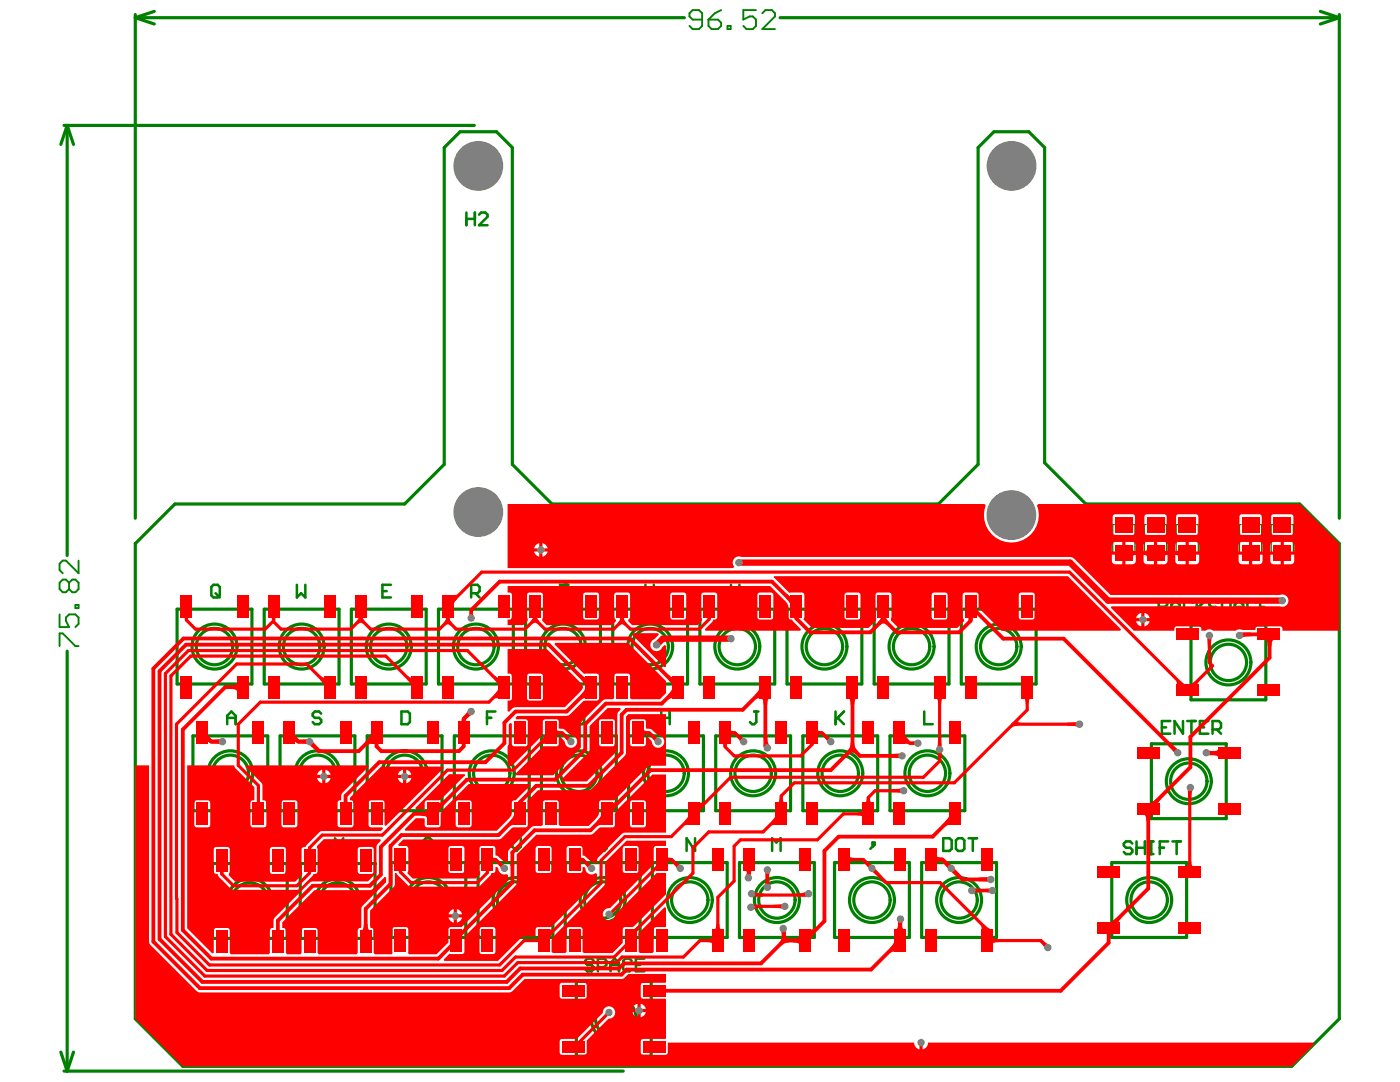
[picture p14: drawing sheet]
<svg xmlns="http://www.w3.org/2000/svg" width="279mm" height="216mm" viewBox="0 0 279 216" stroke-linecap="round" stroke-linejoin="round" font-family="sans-serif">
<g fill="none" stroke="#008000" stroke-width=".63">
<path d="M27 2.9v100.5M27 3.5l3.8 1.3M27 3.5h109.6M30.8 2.3l-3.8 1.2M155.7 3.5h111.6M263.5 2.3l3.8 1.2M267.3 3.5l-3.8 1.3M267.3 2.9v100.5M12.8 25h81.9M13.4 25l-1.3 3.8M13.4 25v85.8M13.4 25l1.3 3.8"/>
<path d="M88.7 29.4l3.1-3.1h7.3l3.1 3.1v63.3l8 7.9h77.1l7.9-7.9v-63.3l3.2-3.1h6.9l3.2 3.1v63l8.2 8.2h42.7l7.9 7.9v94.8l-9.5 9.5h-221.3l-9.5-9.5v-94.8l7.9-7.9h45.8l8-7.9zM13.4 129.9v83.8M35.3 121.5h15v15h-15zM52.7 121.5h15v15h-15zM70.1 121.5h15v15h-15zM87.5 121.5h14.9v15h-14.9zM104.9 121.5h14.9v15h-14.9zM122.3 121.5h14.9v15h-14.9zM139.7 121.5h14.9v15h-14.9zM157.1 121.5h14.9v15h-14.9zM174.5 121.5h14.9v15h-14.9zM191.8 121.5h15v15h-15z"/>
<path d="M237.7 124.7h14.9v14.9h-14.9zM38.5 146.8h14.9v15h-14.9zM55.9 146.8h14.9v15h-14.9zM73.3 146.8h14.9v15h-14.9zM90.7 146.8h14.9v15h-14.9zM108.1 146.8h14.9v15h-14.9zM125.4 146.8h15v15h-15zM142.8 146.8h15v15h-15zM160.2 146.8h15v15h-15zM177.6 146.8h15v15h-15zM229.8 148.4h14.9v15h-14.9zM42.4 172.3h14.9v14.9h-14.9z"/>
<path d="M59.9 172.3h14.9v14.9h-14.9zM78 172.1h15v15h-15zM95.4 172.1h14.9v15h-14.9zM112.8 172.1h14.9v15h-14.9zM130.2 172.1h14.9v15h-14.9zM147.6 172.1h14.9v15h-14.9zM166.5 172.1h15v15h-15zM183.9 172.1h15v15h-15zM221.9 172.1h14.9v15h-14.9zM115 195.8h15v15h-15zM12.1 209.9l1.3 3.8M12.8 213.7h111.6"/>
<path d="M14.7 209.9l-1.3 3.8"/>
</g>
<path d="M222.4 104.7h-.3v5.7h.3M226.2 104.7h.3v5.7h-.3M228.7 104.7h-.3v5.7h.3M232.5 104.7h.3v5.7h-.3M235 104.7h-.3v5.7h.3M238.8 104.7h.3v5.7h-.3M247.7 104.7h-.3v5.7h.3M251.5 104.7h.3v5.7h-.3M254 104.7h-.3v5.7h.3M257.8 104.7h.3v5.7h-.3" fill="none" stroke="#008000" stroke-width=".25"/>
<g fill="none" stroke="#008000" stroke-width=".51">
<path d="M42.6 116.7h.8l.5 .4v1.7l-.5 .4h-.8l-.4-.4v-1.7zM43 118.4l.9 .8M76.3 118h.9M78 116.7h-1.7v2.5h1.7M111.7 116.7h1.7M112.6 116.7v2.5M164.2 116.7h.9M164.2 119.2h.9M164.6 116.7v2.5M199 118.4h1.3l.4-.4v-.9l-.4-.4h-1.3v2.5M45.3 144.5v-1.7l.9-.8 .8 .8v1.7M45.3 143.2h1.7"/>
<path d="M64.1 142.4l-.4-.4h-.9l-.4 .4v.4l.4 .4h.9l.4 .5v.4l-.4 .4h-.9l-.4-.4M97.2 143.2h.8M98.9 142h-1.7v2.5M132 143.2h1.7M132 142v2.5M133.7 142v2.5M166.7 142v2.5M167.2 143.2l1.2 1.3M168.4 142l-1.7 1.7M66.8 167.3l1.7 2.5M68.5 167.3l-1.7 2.5M102.2 167.3v1.6l.9 .9 .8-.9v-1.6"/>
<path d="M138.7 167.3v2.5l-1.7-2.5v2.5M174.1 168.1h.4v.4h-.4zM174.5 168.5l-.8 .9"/>
</g>
<path d="M222.7 113.2v1.9h1l.3-.3v-.3l-.3-.3h-1" fill="none" stroke="#008000" stroke-width=".38"/>
<circle cx="222.7" cy="114.2" r=".19" fill="#008000"/>
<path d="M222.7 113.2h1l.3 .3v.3l-.3 .4h-1M224.6 113.2h1.3M225.2 113.2v1.9M248.3 113.2v1.9h1.3M250.2 115.1h.6M250.5 113.2v1.9" fill="none" stroke="#008000" stroke-width=".38"/>
<circle cx="250.5" cy="113.2" r=".19" fill="#008000"/>
<path d="M250.5 113.2l-.3 .3" fill="none" stroke="#008000" stroke-width=".38"/>
<path d="M59.2 116.7v2.5l.9-.8 .8 .8v-2.5M94 118.4h1.3l.4-.4v-.9l-.4-.4h-1.3v2.5M94.9 118.4l.8 .8M80.1 142h1.3l.4 .4v1.7l-.4 .4h-1.3zM49.1 167.3h1.7v.4l-1.7 1.7v.4h1.7M86.2 167.7l-.4-.4h-.8l-.5 .4v1.7l.5 .4h.8l.4-.4M119.3 167.3v2.5h1.3l.4-.4v-.5l-.4-.4h-1.3" fill="none" stroke="#008000" stroke-width=".51"/>
<circle cx="119.3" cy="168.5" r=".25" fill="#008000"/>
<g fill="none" stroke="#008000" stroke-width=".51">
<path d="M128.8 116.7v.4l.8 .9M129.6 118v1.2M130.5 116.7v.4l-.9 .9M145.9 116.7v2.1l.4 .4h.8l.5-.4v-2.1M181.7 116.7h.9l.4 .4v1.7l-.4 .4h-.9l-.4-.4v-1.7zM231.2 119.9v2.5h1.3l.4-.4v-.5l-.4-.4h-1.3M116.6 142.4l-.4-.4h-.9l-.4 .4v1.7l.4 .4h.9l.4-.4v-.9h-.9M150.5 142h.9M150.9 142v2.1l-.4 .4h-.4l-.4-.4M184.5 142v2.5h1.6M231.9 145.1h.8M233.6 143.9h-1.7v2.5h1.7"/>
<path d="M236.1 143.9v2.5l-1.7-2.5v2.5M236.9 143.9h1.7M237.8 143.9v2.5M239.5 145.1h.8M241.1 143.9h-1.6v2.5h1.6M242 145.6h1.3l.4-.5v-.8l-.4-.4h-1.3v2.5M242.8 145.6l.9 .8M119.3 167.3h1.3l.4 .4v.4l-.4 .4h-1.3M154.1 169.8v-2.5l.8 .8 .9-.8v2.5M118.5 191.7l-.4-.4h-.9l-.4 .4v.4l.4 .5h.9l.4 .4v.4l-.4 .4h-.9l-.4-.4M119.3 193h1.3l.4-.4v-.9l-.4-.4h-1.3v2.5M121.8 192.6h1.7"/>
<path d="M121.8 193.8v-1.7l.9-.8 .8 .8v1.7M126.1 191.7l-.5-.4h-.8l-.4 .4v1.7l.4 .4h.8l.5-.4M126.9 192.6h.8M128.6 191.3h-1.7v2.5h1.7"/>
</g>
<path d="M227.5 113.2v1.9l.6-.6 .6 .6v-1.9M229.3 113.2h.7M229.3 115.1h.7M229.7 113.2v1.9M230.9 114.2h.7M232.2 113.2h-1.3v1.9M232.8 113.2h.7M232.8 115.1h.7M233.1 113.2v1.9M236.6 113.5l-.3-.3h-.6l-.3 .3v.3l.3 .4h.6l.3 .3v.3l-.3 .3h-.6l-.3-.3M237.3 113.2l1.2 1.9M238.5 113.2l-1.2 1.9" fill="none" stroke="#008000" stroke-width=".38"/>
<circle cx="231.2" cy="121.1" r=".25" fill="#008000"/>
<g fill="none" stroke="#008000" stroke-width=".51">
<path d="M93.1 42.4v2.5M93.1 43.7h1.7M94.8 42.4v2.5M95.6 42.8l.4-.4h.9l.4 .4v.5l-1.7 1.6h1.7M231.2 119.9h1.3l.4 .4v.4l-.4 .4h-1.3M238.8 119.9v2.5M240.5 119.9l-1.7 1.6M253.2 119.9h-1.7v2.5h1.7M233.8 121.1h1.7M233.8 122.4v-1.7l.8-.8 .9 .8v1.7M238 120.3l-.4-.4h-.9l-.4 .4v1.7l.4 .4h.9l.4-.4M239.3 121.1l1.2 1.3"/>
<path d="M243 120.3l-.4-.4h-.8l-.4 .4v.4l.4 .4h.8l.4 .4v.5l-.4 .4h-.8l-.4-.4M243.9 121.5h1.3l.4-.4v-.8l-.4-.4h-1.3v2.5M246.4 121.1h1.7M246.4 122.4v-1.7l.9-.8 .8 .8v1.7M250.6 120.3l-.4-.4h-.8l-.5 .4v1.7l.5 .4h.8l.4-.4M251.5 121.1h.8M188.2 167.3h1.3l.4 .4v1.7l-.4 .4h-1.3zM191.2 167.3h.8l.5 .4v1.7l-.5 .4h-.8l-.4-.4v-1.7zM193.3 167.3h1.7M194.1 167.3v2.5"/>
</g>
<path d="M13.8 116.3l-.6-.7h-.7l-.6 .7v1.2l.6 .7h.7l.6-.7M13.8 116.3l.6-.7h.6l.7 .7v1.2l-.7 .7h-.6l-.6-.7M13.8 116.3v1.2M15.7 111.9v2.5l-2.5-2.5h-.7l-.6 .6v1.3l.6 .6M254.3 113.5l.3-.3h.7l.3 .3v.3M11.9 122.6v2.5h1.9l-.6-1.2v-.7l.6-.6h1.2l.7 .6v1.3l-.7 .6M11.9 128.9v-2.5h.6l2.5 2.5h.7M15 120.7h.7v.6h-.7z" fill="none" stroke="#008000" stroke-width=".38"/>
<circle cx="255.6" cy="113.8" r=".19" fill="#008000"/>
<path d="M255 114.2h.3M255.3 114.2l.3 .3v.3l-.3 .3h-.7l-.3-.3M255.6 113.8l-.3 .4M256.2 114.8h.3v.3h-.3zM257.8 113.5l.3-.3h.6l.4 .3v.3" fill="none" stroke="#008000" stroke-width=".38"/>
<circle cx="259.1" cy="113.8" r=".19" fill="#008000"/>
<path d="M140.1 3.9h-1.9l-.6-.6v-.7l.6-.6h1.3l.6 .6v2.6l-.6 .6h-1.3l-.6-.6M141.4 3.9h1.9l.6 .6v.7l-.6 .6h-1.3l-.6-.6zM143.9 2l-1.2 .6-1.3 1.3M145.2 5.2h.6v.6h-.6zM150.9 2h-2.6v1.9l1.3-.6h.6l.7 .6v1.3l-.7 .6h-1.2l-.7-.6M152.1 2.6l.7-.6h1.2l.7 .6v.7l-2.6 2.5h2.6M258.4 114.2h.3M258.7 114.2l.4 .3v.3l-.4 .3h-.6l-.3-.3M259.1 113.8l-.4 .4M259.7 113.2v1.3l.6 .6 .7-.6v-1.3" fill="none" stroke="#008000" stroke-width=".38"/>
<path d="M226 168.3l-.4-.4h-.9l-.4 .4v.4l.4 .5h.9l.4 .4v.4l-.4 .4h-.9l-.4-.4M226.8 169.2h1.7M226.8 167.9v2.5M228.5 167.9v2.5M229.3 167.9h.9M229.3 170.4h.9M229.8 167.9v2.5M231.5 169.2h.8M233.1 167.9h-1.6v2.5M234 167.9h1.7M234.8 167.9v2.5" fill="none" stroke="#008000" stroke-width=".51"/>
<g fill="none" stroke="#008000" stroke-width=".63">
<circle cx="42.8" cy="129" r="3.6"/>
<circle cx="42.8" cy="129" r="4.5"/>
<circle cx="60.2" cy="129" r="3.6"/>
<circle cx="60.2" cy="129" r="4.5"/>
<circle cx="77.6" cy="129" r="3.6"/>
<circle cx="77.6" cy="129" r="4.5"/>
<circle cx="95" cy="129" r="3.6"/>
<circle cx="95" cy="129" r="4.5"/>
<circle cx="112.4" cy="129" r="3.6"/>
<circle cx="112.4" cy="129" r="4.5"/>
<circle cx="129.8" cy="129" r="3.6"/>
<circle cx="129.8" cy="129" r="4.5"/>
<circle cx="147.1" cy="129" r="3.6"/>
<circle cx="147.1" cy="129" r="4.5"/>
<circle cx="164.5" cy="129" r="3.6"/>
<circle cx="164.5" cy="129" r="4.5"/>
<circle cx="181.9" cy="129" r="3.6"/>
<circle cx="181.9" cy="129" r="4.5"/>
<circle cx="199.3" cy="129" r="3.6"/>
<circle cx="199.3" cy="129" r="4.5"/>
<circle cx="245.2" cy="132.2" r="3.6"/>
<circle cx="245.2" cy="132.2" r="4.5"/>
<circle cx="46" cy="154.3" r="3.6"/>
<circle cx="46" cy="154.3" r="4.5"/>
<circle cx="63.4" cy="154.3" r="3.6"/>
<circle cx="63.4" cy="154.3" r="4.5"/>
<circle cx="80.7" cy="154.3" r="3.6"/>
<circle cx="80.7" cy="154.3" r="4.5"/>
<circle cx="98.1" cy="154.3" r="3.6"/>
<circle cx="98.1" cy="154.3" r="4.5"/>
<circle cx="115.5" cy="154.3" r="3.6"/>
<circle cx="115.5" cy="154.3" r="4.5"/>
<circle cx="132.9" cy="154.3" r="3.6"/>
<circle cx="132.9" cy="154.3" r="4.5"/>
<circle cx="150.3" cy="154.3" r="3.6"/>
<circle cx="150.3" cy="154.3" r="4.5"/>
<circle cx="167.7" cy="154.3" r="3.6"/>
<circle cx="167.7" cy="154.3" r="4.5"/>
<circle cx="185.1" cy="154.3" r="3.6"/>
<circle cx="185.1" cy="154.3" r="4.5"/>
<circle cx="237.3" cy="155.9" r="3.6"/>
<circle cx="237.3" cy="155.9" r="4.5"/>
<circle cx="49.9" cy="179.8" r="3.6"/>
<circle cx="49.9" cy="179.8" r="4.5"/>
<circle cx="67.4" cy="179.8" r="3.6"/>
<circle cx="67.4" cy="179.8" r="4.5"/>
<circle cx="85.5" cy="179.6" r="3.6"/>
<circle cx="85.5" cy="179.6" r="4.5"/>
<circle cx="102.9" cy="179.6" r="3.6"/>
<circle cx="102.9" cy="179.6" r="4.5"/>
<circle cx="120.3" cy="179.6" r="3.6"/>
<circle cx="120.3" cy="179.6" r="4.5"/>
<circle cx="137.7" cy="179.6" r="3.6"/>
<circle cx="137.7" cy="179.6" r="4.5"/>
<circle cx="155" cy="179.6" r="3.6"/>
<circle cx="155" cy="179.6" r="4.5"/>
<circle cx="174" cy="179.6" r="3.6"/>
<circle cx="174" cy="179.6" r="4.5"/>
<circle cx="191.4" cy="179.6" r="3.6"/>
<circle cx="191.4" cy="179.6" r="4.5"/>
<circle cx="229.3" cy="179.6" r="3.6"/>
<circle cx="229.3" cy="179.6" r="4.5"/>
<circle cx="122.5" cy="203.3" r="3.6"/>
<circle cx="122.5" cy="203.3" r="4.5"/>
</g>
<g fill="#f00">
<path d="M36.8 123.1h.8l-.1 .6h-.6z"/>
<path d="M43.9 173.9h.7v.5h-.7z"/>
<path d="M41.5 146.3l.2 .6 .7 .8-.5 .5h-.1a.18 .18 0 0 0-.2-.1 .18 .18 0 0 0-.1 .2z"/>
<path d="M46 136.7a1.01 1.01 0 0 0 1.3-.5v1.9a1.01 1.01 0 0 0-1.3-.6z"/>
<path d="M58.8 146.3l.3 .6 .7 .8-.5 .5h-.1a.18 .18 0 0 0-.2-.1 .18 .18 0 0 0-.2 .2z"/>
<path d="M63.9 134.8a.48 .48 0 0 0 .8 .3v-.2v2.2l-.2-.7-.6-.7z"/>
<path d="M72.6 184.4h.8a1.01 1.01 0 0 0 .5 1.3h-1.9a1.01 1.01 0 0 0 .6-1.3z"/>
<path d="M81.3 134.8a.48 .48 0 0 0 .8 .3v-.2v2.2l-.2-.7-.6-.7z"/>
<path d="M87.4 160.2l.6-.1 .4-.3a2.2 2.2 0 0 1-.7 2l-.3 .8z"/>
<path d="M88.8 123.1h1.1l-.2 .2v.6h-.6l-.1-.6z"/>
<path d="M92.2 143.5h.7v.5h-.8z"/>
<path d="M90.5 118.7l.7-.1a1.83 1.83 0 0 1-.5 1.7l-.2 .6z"/>
<path d="M98.4 171.1l.5 .1v.6l-.5 .1z"/>
<path d="M98.7 134.8a.48 .48 0 0 0 .7 .3l.1-.2v2.2l-.2-.7-.6-.7z"/>
<path d="M109.6 185.5l.7-.1a1.83 1.83 0 0 1-.5 1.6l-.2 .7z"/>
<path d="M112 146.5l.4-.5 1.5 1.2-.7 .7z"/>
<path d="M111 145.4a.84 .84 0 0 0 1.1 .5v.6h-.4a.6 .6 0 0 0-.7 .5z"/>
<path d="M116.1 171.7l.4-.4 1.5 1.2-.7 .7z"/>
<path d="M115.8 171.1l.5 .1v.6l-.5 .1z"/>
<path d="M116 134.6l.6 .5h.2l.1-.2v2.4l-.3-.8-.6-.9z"/>
<path d="M122.2 160.2l.5-.1 .4-.3a2.2 2.2 0 0 1-.6 2l-.3 .8z"/>
<path d="M123.6 123.1h1.1l-.2 .2v.6h-.7v-.6z"/>
<path d="M125.9 185.5a.83 .83 0 0 0 1-.4l.4-.4 .4 .5a1.64 1.64 0 0 0-.8 1.4z"/>
<path d="M128.4 145.4a.84 .84 0 0 0 1.1 .5v.6h-.4a.6 .6 0 0 0-.7 .5z"/>
<path d="M133.8 171.7l.4-.4 1.5 1.2-.7 .7z"/>
<path d="M133.1 170.9l.3 .2 .6 .1v.6l-.6 .1-.3 .2z"/>
<path d="M133.3 134.6l.7 .5h.2l.1-.2v2.4l-.3-.8-.7-.9z"/>
<path d="M139.6 160.2l.8-.1a1.83 1.83 0 0 1-.6 1.6l-.2 .7z"/>
<path d="M141.1 187.4l.4-.1a.6 .6 0 0 0 .7-.4v1.6a.84 .84 0 0 0-1.1-.5z"/>
<path d="M142.9 184.4h.7v.4a.6 .6 0 0 0 .5 .7h-1.6a.84 .84 0 0 0 .4-1.1z"/>
<path d="M144.3 148.4h.8l-.1 .6h-.6z"/>
<path d="M148.7 173.7h1.5a.84 .84 0 0 0-.4 1.1h-.7v-.4a.59 .59 0 0 0-.4-.7z"/>
<path d="M146.4 146.5l.5-.5 1.5 1.2-.7 .7z"/>
<path d="M152.8 174.6h.7l.1 1.9h-.9z"/>
<path d="M152.7 174.2h.9l-.1 1.9h-.7z"/>
<path d="M151.8 139.3h1.9a1 1 0 0 0-.6 1.3h-.7a1 1 0 0 0-.6-1.3z"/>
<path d="M158.3 187.3a1.01 1.01 0 0 0 1.3-.6v1.9a1.01 1.01 0 0 0-1.3-.5z"/>
<path d="M156.9 118.4l.7 .5h.2v-.2v2.5l-.2-.9-.7-.8z"/>
<path d="M161.7 185.5l.6-.1 .4-.3a2.2 2.2 0 0 1-.7 2l-.3 .8z"/>
<path d="M163.8 146.5l.5-.5 1.4 1.2-.6 .7z"/>
<path d="M163.2 145.6l.2 .2 .6 .1v.6l-.6 .1-.2 .2z"/>
<path d="M169.5 170.7a.84 .84 0 0 0 1.1 .5v.6h-.4a.6 .6 0 0 0-.7 .5z"/>
<path d="M169.2 139.3h1.9a1 1 0 0 0-.6 1.3h-.7a1 1 0 0 0-.6-1.3z"/>
<path d="M172 171.7l.5-.4 1.5 1.2-.7 .7z"/>
<path d="M173 159.1h.6v.4a.58 .58 0 0 0 .5 .7h-1.6a.83 .83 0 0 0 .5-1.1z"/>
<path d="M179.2 183.9l1 .1-.2 1.9-.8-.1z"/>
<path d="M179.2 184.2h.8a1.01 1.01 0 0 0 .6 1.3h-1.9a1.01 1.01 0 0 0 .5-1.3z"/>
<path d="M177.9 157.5l1.9-.2v1l-1.9-.2z"/>
<path d="M177.6 150.4l1.9-.1v1l-1.9-.1z"/>
<path d="M187.8 171.8l.6-.5 1.4 1.2-.7 .7z"/>
<path d="M186.9 170.7a.92 .92 0 0 0 1.2 .4v.8a1.04 1.04 0 0 0-1.2 .4z"/>
<path d="M187 150.1h1l-.2 1.8h-.6z"/>
<path d="M186.7 139.3h1.6a.84 .84 0 0 0-.5 1.1h-.6v-.4a.59 .59 0 0 0-.5-.7z"/>
<path d="M194.5 177.2l1.9 .2v.6l-1.9 .2z"/>
<path d="M193.2 123.1h1.1l-.2 .8h-.8z"/>
<path d="M198.1 186.9a.84 .84 0 0 0 1.1 .5v.6h-.4a.6 .6 0 0 0-.7 .5z"/>
<path d="M202.2 144.5l1.2-.8a.24 .24 0 0 0-.2 .4 .24 .24 0 0 0 .3 .1h.2l-.7 .6-.6 .1-.6 .4z"/>
<path d="M204.2 139.3h1.6a.84 .84 0 0 0-.5 1.1h-.6v-.4a.59 .59 0 0 0-.5-.7z"/>
<path d="M213 144.2l1.9-.2v1l-1.9-.2z"/>
<path d="M228.9 160.4l.8-.2 .9-.7h1.1l-.5 .7v.1l.2 .1z"/>
<path d="M227.8 110.1l.4-.1a.6 .6 0 0 0 .7-.4v1.6a.84 .84 0 0 0-1.1-.5z"/>
<path d="M234.1 110.1l.4-.1a.6 .6 0 0 0 .7-.4v1.6a.84 .84 0 0 0-1.1-.5z"/>
<path d="M232.3 109.6a.84 .84 0 0 0 1.1 .5v.6h-.4a.6 .6 0 0 0-.7 .5z"/>
<path d="M237 136.7l.7-.2 .8-.6h.9a.49 .49 0 0 0-.3 .7l.2 .1z"/>
<path d="M247.9 126.3l1.7-.1 .3 .8h-1.3l-.6 .2z"/>
<path d="M42.1 147.6l1.8-.1v1l-1.8-.1z"/>
<path d="M61.8 148.7l.7-.7 1.3 1.4-.6 .6z"/>
<path d="M74.1 146.1l-.1 2.3-.4 .1-.5 .4a2.2 2.2 0 0 1 .7-2z"/>
<path d="M71.7 122.7h.6l.1 .7 .4 .6-.3 .5a.67 .67 0 0 0-1.1 0l-.3-.5 .4-.6z"/>
<path d="M89.1 123h.6l.1 .7 .4 .6-.3 .6a.67 .67 0 0 0-1.1 0l-.3-.6 .4-.6z"/>
<path d="M93.3 142l.8 .7-1.3 1-.5-.5z"/>
<path d="M99.5 137.1v2.2l-.8 .1a1.83 1.83 0 0 1 .6-1.6z"/>
<path d="M102.6 162.1v2.5l-.9 .3a2.2 2.2 0 0 1 .7-1.9z"/>
<path d="M108.8 146.2v2.2l-.7 .1a1.83 1.83 0 0 1 .5-1.6z"/>
<path d="M106.4 122.7h.7l.1 .7 .4 .6-.3 .5a.67 .67 0 0 0-1.1 0l-.3-.5 .4-.6z"/>
<path d="M120 162.1v2.5l-.9 .3a2.2 2.2 0 0 1 .7-1.9z"/>
<path d="M116.9 136.9v2.4l-.9 .4a2.2 2.2 0 0 1 .6-2z"/>
<path d="M123.8 123h.7l.1 .7 .4 .6-.3 .6a.67 .67 0 0 0-1.1 0l-.3-.6 .4-.6z"/>
<path d="M134.3 136.9v2.4l-1 .4a2.2 2.2 0 0 1 .7-2z"/>
<path d="M137.4 162.4v2.2l-.7 .1a1.83 1.83 0 0 1 .5-1.6z"/>
<path d="M149.1 172.7h.7l.1 1.9h-1l.2-.6z"/>
<path d="M154.8 162.4v2.2l-.8 .1a1.83 1.83 0 0 1 .6-1.6z"/>
<path d="M152.4 146.8l.7-.1 .1 1.3 .4 .6-1 .2z"/>
<path d="M158.8 178.3l1.3-.1 .7-.3 .1 1h-1.8z"/>
<path d="M169.8 148.3h.7l.2 .8 .5 .7-.4 .7a.8 .8 0 0 0-1.3 0l-.4-.7 .5-.7z"/>
<path d="M174.1 174l.7-.7 1.2 1.5-.5 .4z"/>
<path d="M178.5 187.4v2.5l-.9 .3a2.2 2.2 0 0 1 .7-1.9z"/>
<path d="M181.6 148l.9-.1v.8l-.9-.1z"/>
<path d="M189.6 162.1v2.5l-.9 .3a2.2 2.2 0 0 1 .7-1.9z"/>
<path d="M187.2 147.1h.6l.2 1.9h-1z"/>
<path d="M207.5 187.9l.4-.4 1.2 .8-.7 .7z"/>
<path d="M228.2 162.6h1.9a1 1 0 0 0-.6 1.3h-.7a1 1 0 0 0-.6-1.3z"/>
<path d="M233 148.7l.6-.5 1.4 1.2-.7 .7z"/>
<path d="M237.1 157.7h.9a2.95 2.95 0 0 0-.2 2l-.7-.2z"/>
<path d="M240.9 127.4h.9l-.1 1.9h-.7z"/>
<path d="M252.4 127.7h1.9a1 1 0 0 0-.5 1.3h-.8a1 1 0 0 0-.6-1.3z"/>
<path d="M54.1 123.1h1l-.1 .2-.1 .6h-.6l-.1-.6z"/>
<path d="M84 162a1.01 1.01 0 0 0 1.3-.6v1.9a1.01 1.01 0 0 0-1.3-.5z"/>
<path d="M98.7 171.7l.4-.4 1.5 1.2-.7 .7z"/>
<path d="M129.4 146.5l.4-.5 1.5 1.2-.7 .7z"/>
<path d="M150.4 180.5h1.8l.2 .7h-1.4l-.5 .3z"/>
<path d="M145.8 145.6l.2 .2 .6 .1v.6l-.6 .1-.2 .2z"/>
<path d="M156.1 186.6l.7-.2a.8 .8 0 0 0 .9 .9l-.2 .8-.8 .1-.7 .5-.6-.5 .5-.7z"/>
<path d="M155.8 185.9l1-.1v1.8l-.7 .1z"/>
<path d="M154.2 180.5l1.9-.1v.9l-1.9-.1z"/>
<path d="M155.6 159.1h.6v.4a.6 .6 0 0 0 .5 .7h-1.6a.84 .84 0 0 0 .5-1.1z"/>
<path d="M171.1 162.1h.4a.6 .6 0 0 0 .7-.5v1.6a.84 .84 0 0 0-1.1-.5z"/>
<path d="M195.8 184.7l.6-.2 .2 .2a2.32 2.32 0 0 0 1.5 .8h-2.2z"/>
<path d="M195.6 177.4l1.9-.2v1l-1.9-.2z"/>
<path d="M195.3 175.1l1.9-.1v1l-1.9-.1z"/>
<path d="M226 109.6a.85 .85 0 0 0 1.1 .5v.6h-.4a.6 .6 0 0 0-.7 .5z"/>
<path d="M237.1 171.8h.7v.4a.6 .6 0 0 0 .4 .7h-1.6a.84 .84 0 0 0 .5-1.1z"/>
<path d="M241.3 149.7l1.9 .2-.1 .8h-1.8z"/>
<path d="M241.8 149.9a1.01 1.01 0 0 0 1.3-.6v1.9a1.01 1.01 0 0 0-1.3-.5z"/>
<path d="M234.8 135.9a1.83 1.83 0 0 1 1.6 .6l.7 .2h-2.2z"/>
<path d="M59.5 147.6l1.7-.1v1l-1.7-.1z"/>
<path d="M127.9 185.8l4.7-4.8 .3 .1v3.9h-1.9l-.5 .3v4.6l-.3 .3h-2.5l-.2-.3v-3.6z"/>
<path d="M150.6 177.9a2.41 2.41 0 0 0 1.9 .4l-.3 .6h-1.7z"/>
<path d="M151.7 136.9l-.1 2.4-.9 .4a2.2 2.2 0 0 1 .7-2z"/>
<path d="M189.9 174l.7-.7 1.2 1.4-.5 .6z"/>
<path d="M180.6 146.2l.2 .7 .5 .7v.9l-.7-.1z"/>
<path d="M175.9 122.5h.8l.2 .8 .4 .7-.3 .7a.8 .8 0 0 0-1.3 0l-.4-.7 .5-.7z"/>
<path d="M221 184.1l.8-.2 .9-.7h1.1l-.5 .7v.2h.2z"/>
<path d="M126.2 126.3h5.2l.1 .4-.9 .8a1.24 1.24 0 0 0-.5 2.1 1.24 1.24 0 0 0 2.1-.5l.4-.4 .3 .1v4.2l-.3 .1-6.5-6.4z"/>
<path d="M82.9 161.2l6.7-6.7h3.1l.1 .3-4.9 4.8-.4 .1h-2.4l-.3 .3v1.4l-.1 .1h-1.7z"/>
<path d="M110.8 128.3h14.5l7.6 7.6v2.4l-1.2 1.2h-5.7l-.3-.2v-4.6l-.4-.3h-2.4l-.3 .5v4.4l-.3 .2h-1.4l-.6 .3-4.3 4.4-.1 5-5.5 5.5h-7.5l-.1-.3 5.6-5.5h2.8l.3-.5v-1.3l.3-.1 .8 .9a1.25 1.25 0 0 0 1.2 1.3 1.25 1.25 0 0 0 1.3-1.1 1.25 1.25 0 0 0-1.2-1.4 3.3 3.3 0 0 0-1.7-1.3l-.7-.1v-1.3l-.3-.4-2.4-.1-.3 .2-.2 .3v2.3l-.2 .6-6 6-.8-.2v-3.8l.2-.6v-3.8l.3-.2 .3 .1v4l.2 .4 .3 .1h2.2l.4-.1 .1-.4v-4.6l-.5-.3h-1.8l-.1-.3 .3-.4h10.2l3-2.9 2.7-.1 .4-.3 .1-4.6-.2-.3-.3-.2-2.5 .1-5.9-5.9z"/>
<path d="M56.3 184.1l6.5-6.5h11l.6-.2 2.3-2.4 .4 .1v.9l-4.9 5-.1 3.8-.1 .4-.5 .1-.1 .4v4.4l-.2 .3h-7.6l-.2-.3v-4.4l-.2-.4-.3-.1h-2.2l-.5 .3v4.6l-.2 .3h-2.7l-.3-.3v-4.4l-.1-.4-.6-.1z"/>
<path d="M78.8 174.2h.3l.2 .4 2.1 2.1 .6 .2h13.3l.6-.2 1.9-2 .3-.5a.59 .59 0 0 0 .8-.5v-.6l.3-.1 .2 .2a1.39 1.39 0 0 0 1.7 1.2l.3 .2v1.1l-9.3 9.3h-2.1l-.4 .1-.1 .4v2.5l-2.4 2.4h-5.5l-.2-.3 .1-4.6-.2-.4-.3-.1h-2.2l-.5 .3 .1 4.8-.2 .3h-3.4l-.2-.3v-4.4l-.2-.4-.4-.1-.1-.4v-3.1l4.8-5zM91.2 181.4v1h1a1.25 1.25 0 0 0-1-1zM89.9 181.8l-.4 .6h1.1v-1zM91.2 183.1v1a1.25 1.25 0 0 0 1-1zM89.5 183.1a1.25 1.25 0 0 0 1.1 1v-1z"/>
<path d="M80.8 165.5l2.2-2.2 1.8 .1v1.2l.3 .5h2.4l.3-.2 .1-.3v-2.1l.3-.6 5.3-5.5h12.2l.2 .3-2.9 3a.6 .6 0 0 0-.9 .5v2.1l-.1 .5-2.9 3h-18.2zM91.1 159.8l-.2 .4 .1 4.6 .4 .3h2.4l.3-.5v-4.6l-.5-.3h-2.2z"/>
<path d="M154.5 115h58.6l10.6 10.6-.1 .3h-23.7l-4.6-4.6v-2.6l-.1-.3-.4-.2h-2.2l-.4 .3-.1 4.6 .3 .8-1.4 1.4h-11.7l-1.5-1.5 .1-5.1-.1-.3-.4-.2h-2.2l-.4 .3v5.3l-1.5 1.5h-11.3l-1.6-1.7 .1-.5v-4.4l-.1-.3-.4-.2-2.4 .1-3.2-3zM203.5 118.4l-.2 .3 .1 4.6 .4 .3h2.4l.3-.5v-4.6l-.5-.3h-2.2zM186.1 118.4l-.2 .3 .1 4.6 .4 .3h2.4l.3-.5v-4.6l-.5-.3h-2.2zM168.7 118.4l-.2 .3 .1 4.6 .4 .3h2.4l.3-.5v-4.6l-.5-.3h-2.2z"/>
<path d="M101.3 129.5h7.8l6.8 6.8a1.02 1.02 0 0 1-.1 1.8l-3.1 3h-9.8l-.6 .3-.7 .6-.3-.1v-2.1a.67 .67 0 0 0 .8-.3v-4.8a.67 .67 0 0 0-.8-.3zM105.3 134.6l-.1 .3v4.6l.5 .3h2.4l.3-.5-.1-4.6-.4-.3h-2.2z"/>
<path d="M117.7 144.9l3.6-3.6h2.5l.1 .3-.6 .7-.1 .3v7.2l-6.1 6.1h-5l-.2-.3 5.7-5.7zM119.7 143.7l-.2 .3 .1 4.6 .4 .3h2.4l.3-.5v-4.6l-.5-.3h-2.2z"/>
<path d="M120.8 172l4.2-4.2h7.9v1h-1.9l-.5 .3v3.4l-8.8 8.7a1.24 1.24 0 0 0-1.4 1.1 1.24 1.24 0 0 0 1.2 1.4 1.24 1.24 0 0 0 1.3-1.2l8.2-8.3h1.9v4.3l-6.4 6.4-2.1 .2-.1 .4v2.6l-2.1 2.1h-5.7l-.2-.3v-4.4l-.2-.4-.3-.1h-2.2l-.5 .3v4.6l-.3 .3h-2.5l-.2-.3v-2.3l.2-.6 10.4-10.5zM124.4 168.9l-.1 .4v4.6l.5 .3h2.4l.3-.5-.1-4.6-.4-.3h-2.2z"/>
<path d="M79.5 168.5l1-1h19l.6-.3 2.1-2 2.8-.1 .3-.5v-4.4l-.1-.3 2.2-2.2 10.4-.1 6.9-6.8 .2-.6v-7.2l.5-.5h7.5v10.3l-3.4 .1-6.8 6.7-.4 .1h-2.3l-.3 .1-.2 .4-.1 2.4-.5 .7-1.4 1.5h-5.7l-.3-.2v-4.6l-.5-.3h-2.4l-.3 .5v4.4l-.2 .2h-1.4l-.6 .3-4.5 4.4-.2 .6v1.8l-.3 .2-.4-.1a3.3 3.3 0 0 0-1.8-1.3v-1.4l-.3-.5h-2.4l-.4 .1-.1 .4v4.4l.1 .7-.8 .9h-12.7l-1-1 .2-.6-.1-4.6-.4-.3h-1.4zM125.9 143.7l-.2 .3v4.4l.2 .4 .3 .1h2.4l.3-.3v-1.5l.1-.1h.2l.8 .9a1.25 1.25 0 0 0 1.2 1.3 1.25 1.25 0 0 0 1.3-1.1 1.25 1.25 0 0 0-1.2-1.4 3.3 3.3 0 0 0-1.7-1.3l-.7-.1v-1.3l-.3-.4-2.4-.1zM89.6 168.9l-.1 .4v4.6l.5 .3h2.4l.3-.5-.1-4.6-.4-.3h-2.2z"/>
<path d="M103.1 170.5l3.9-3.9h10.8l.7-.3 1.2-1.2h2.7l.3-.5v-2.2l.6-1 6.9-6.9h2.7v11.6l-8.5 .1-5 4.9-.2 .3-.1 .8-.3 .1-.7-.3a3.3 3.3 0 0 0-1.8-1.3v-1.4l-.3-.5h-2.4l-.4 .1-.1 .4v4.4l.1 .4 .4 .1h2.2l.4-.3 .1-.8 .3-.1 .1 .2a1.35 1.35 0 0 0 2.1 1l.3 .2v1.5l-9 9.1h-2.9l-.3 .5v1.4h-2.6l-4.9 4.8h-10.7l-.1-.2 1.1-1.2 2.5 .1 .3-.2 .2-.3v-3l10.2-10.2 .2-.6zM125.9 159.8l-.2 .4 .1 4.6 .4 .3h2.4l.3-.5v-4.6l-.5-.3h-2.2zM107 168.9l-.1 .4v4.6l.5 .3h2.4l.3-.5-.1-4.6-.4-.3h-2.2zM95.8 185.1l-.1 .4v4.6l.5 .3 2.4-.1 .3-.4-.1-4.6-.4-.3h-2.2z"/>
<path d="M101.3 116.9h52.4l3.3 3.4 .3 .7 .1 2.3 .2 .3h.5l.2 .4 1.5 1.6-.1 .3h-18.9l-.1-.3 1.4-1.5 .2-.5a.59 .59 0 0 0 .8-.5v-4.6l-.5-.3h-2.2l-.3 .2-.1 .3v4.4l.1 .8-.9 .8h-13l-.8-.8 .3-.8v-4.6l-.4-.3h-2.3l-.3 .2-.1 .3v4.4l.4 .8-.9 .8h-13l-.9-.8 .2-.8-.1-4.6-.4-.3h-2.2l-.4 .2-.1 .3v4.4l.1 .8-.9 .8h-3.1v-1.1a.67 .67 0 0 0 .8-.3v-4.8a.67 .67 0 0 0-.8-.3zM151.3 118.4l-.1 .3v4.6l.4 .3h2.4l.3-.5v-4.6l-.4-.3h-2.3zM133.9 118.4l-.1 .3v4.6l.4 .3h2.4l.3-.5v-4.6l-.4-.3h-2.3zM116.5 118.4l-.1 .3v4.6l.5 .3h2.4l.3-.5-.1-4.6-.4-.3h-2.2z"/>
<path d="M37.4 152.7h9.3l.3 .6 3.8 3.8v2.6h-.5l-.3 .5v4.4l.1 .3 .4 .2h2.2l.4-.3 .1-4.6-.3-.5h-.5l-.1-3.3-3.3-3.4 .1-.3h24.3l.1 .3-5.2 5.2-.2 .6v.9h-.4l-.3 .3v4.6l.1 .3 .4 .2h2.2l.3-.2 .2-.3v-4.4l-.2-.4-.6-.1v-.5l6.3-6.2h12.3l.1 .3-11.5 11.5-.3-.2v-4.4l-.1-.4-.3-.1h-2.3l-.3 .1-.1 .4v4.6l.4 .3h2.3l.1 .3-.4 .4-12 .1-2.8 2.7-.2 .4a.6 .6 0 0 0-.8 .5l.1 5.1-1.4 1.3h-12l-1.3-1.3 .2-.7v-4.4l-.1-.4-.3-.1h-2.3l-.4 .3v4.8l.3 .2 .4 .1 .3 .6 2.3 2.3 .6 .3h12.6l.6-.3 2.5-2.5 .3-.4a.6 .6 0 0 0 .8-.5l-.1-5.1 1.3-1.4h11.3l.1 .4-.6 .6-.3 .6v5.2l-1.7 1.7h-11.3l-7.3 7.2-.2 .6v1.5l-.6 .1-.1 .4v4.4l-.2 .3h-7.6l-.3-.3v-4.4l-.1-.4-.3-.1h-2.3l-.4 .3v4.6l-.3 .2-5-5.1zM81.1 153.6v1h1a1.25 1.25 0 0 0-1-1zM79.8 153.9l-.4 .7h1v-1zM64.9 153.6v1h1.1a1.25 1.25 0 0 0-1.1-1zM63.6 153.9l-.3 .7h1v-1zM81.1 155.3v1a1.25 1.25 0 0 0 1-1zM79.4 155.3a1.25 1.25 0 0 0 1 1v-1zM64.9 155.3v1a1.25 1.25 0 0 0 1.1-1zM63.3 155.3a1.25 1.25 0 0 0 1 1v-1zM56.3 159.8l-.1 .4v4.6l.5 .3h2.3l.3-.5v-4.6l-.4-.3h-2.2zM38.9 159.8l-.1 .4v4.6l.5 .3h2.4l.3-.5-.1-4.6-.4-.3h-2.2zM71.5 169.1l-.1 .4v4.6l.5 .3 2.4-.1 .3-.4-.1-4.6-.4-.3h-2.2zM54 169.1l-.1 .4v4.6l.4 .3 2.4-.1 .3-.4v-4.6l-.4-.3h-2.3z"/>
<path d="M27 152.7h2.7l.1 35.5 9.7 9.8h62.1l.6-.2 2.5-2.5h19.3l.6-.2 .8-.8h7.5v1.7l-.1 .1h-4.4l-.5 .3v2.4l.3 .4 4.6 .1 .1 .1v7.8l-.1 .1h-4.4l-.4 .1-.1 .4v2.2l.3 .4h4.8l.3-.4v-2h49.1a1.34 1.34 0 0 0 1.1 1.4v-1.4h.6v1.4a1.34 1.34 0 0 0 1.1-1.4h76.9l.2 .3-4.5 4.5h-221.3l-9.5-9.5zM111.8 196.2l-.1 .4v2.2l.3 .4 4.6 .1 .5-.3v-2.4l-.3-.5h-4.6zM127.9 200.3v1h1a1.25 1.25 0 0 0-1-1zM126.5 200.6l-.3 .7h1v-1zM127.9 202v1a1.25 1.25 0 0 0 1-1zM126.2 202a1.25 1.25 0 0 0 1 1v-1zM111.8 207.4l-.1 .4v2.2l.3 .4h4.8l.3-.4v-2.4l4.3-4.3a1.24 1.24 0 0 0 1.4-1.2 1.24 1.24 0 0 0-1.3-1.3 1.24 1.24 0 0 0-1.2 1.3l-5.2 5.2h-2.9z"/>
<path d="M101.3 100.6h95.2l.2 .3a5.5 5.5 0 0 0 5.1 7.4 5.5 5.5 0 0 0 5.2-7.4l.2-.3h52.2l7.9 7.9v17.4h-11.4a.67 .67 0 0 0-.3-.9h-4.6l-.3 .1-.2 .6h-2.6a1.15 1.15 0 0 0-1.3 .2h-4.5a1.17 1.17 0 0 0-1.5 0h-.8a.67 .67 0 0 0-.3-.9h-4.8a.67 .67 0 0 0-.3 .9h-8.1l-4.6-4.6 .1-.3h33.6a1.24 1.24 0 0 0 1.8-1.1 1.24 1.24 0 0 0-1.8-1.2h-33.8l-7.2-7.2-.8-.4h-65.6a1.23 1.23 0 0 0-1.5 .4 1.23 1.23 0 0 0 0 1.5l-.1 .4h-45.1zM253.8 102.8l-.1 .3v3.2l.1 .3 .4 .1h3.4l.4-.1 .1-.3v-3.2l-.1-.3-.4-.2h-3.4zM247.5 102.8l-.1 .3v3.2l.1 .3 .3 .1h3.5l.4-.1 .1-.3v-3.2l-.1-.3-.4-.2h-3.5zM234.9 102.8l-.2 .3v3.2l.2 .3 .3 .1h3.5l.3-.1 .2-.3v-3.2l-.2-.3-.3-.2h-3.5zM228.5 102.8l-.1 .3v3.2l.1 .3 .4 .1h3.5l.3-.1 .1-.3v-3.2l-.1-.3-.3-.2h-3.5zM222.2 102.8l-.1 .3v3.2l.1 .3 .3 .1h3.5l.4-.1 .1-.3v-3.2l-.1-.3-.4-.2h-3.5zM108.3 108.4v1h1a1.25 1.25 0 0 0-1-1zM106.9 108.7l-.3 .7h1v-1zM256.2 108.1v2h2.1v-1.3a.65 .65 0 0 0-.7-.7zM249.9 108.1v2h2.1v-1.3a.65 .65 0 0 0-.7-.7zM237.3 108.1v2h2v-1.3a.65 .65 0 0 0-.6-.7zM230.9 108.1v2h2.1v-1.3a.65 .65 0 0 0-.6-.7zM224.6 108.1v2h2.1v-1.3a.65 .65 0 0 0-.7-.7zM253.7 108.3l-.2 .5v1.3h2.1v-2h-1.4zM234.7 108.3l-.1 .5v1.3h2v-2h-1.4zM228.4 108.3l-.2 .5v1.3h2.1v-2h-1.4zM247.4 108.3l-.2 .5v1.3h2.1v-2h-1.5zM222.1 108.3l-.2 .5v1.3h2.1v-2h-1.5zM108.3 110.1v1a1.25 1.25 0 0 0 1-1zM106.6 110.1a1.25 1.25 0 0 0 1 1v-1zM256.2 110.7v1.9h1.4a.65 .65 0 0 0 .7-.7v-1.2zM253.5 110.7v1.2a.65 .65 0 0 0 .7 .7h1.4v-1.9zM249.9 110.7v1.9h1.4a.65 .65 0 0 0 .7-.7v-1.2zM247.2 110.7v1.2a.65 .65 0 0 0 .6 .7h1.5v-1.9zM237.3 110.7v1.9h1.4a.65 .65 0 0 0 .6-.7v-1.2zM234.6 110.7v1.2a.65 .65 0 0 0 .6 .7h1.4v-1.9zM230.9 110.7v1.9h1.5a.65 .65 0 0 0 .6-.7v-1.2zM228.2 110.7v1.2a.65 .65 0 0 0 .7 .7h1.4v-1.9zM224.6 110.7v1.9h1.4a.65 .65 0 0 0 .7-.7v-1.2zM221.9 110.7v1.2a.65 .65 0 0 0 .6 .7h1.5v-1.9zM228.4 122.3v1h1a1.25 1.25 0 0 0-1-1zM227.1 122.6l-.4 .7h1.1v-1zM228.4 124v1a1.25 1.25 0 0 0 1-1zM226.7 124a1.25 1.25 0 0 0 1.1 1v-1z"/>
</g>
<g fill="none" stroke="#f00" stroke-width=".63">
<path d="M224.3 104.7h.1M224.3 110.4h12.6M236.9 104.7h1M37.2 120.9v2.8l1.8 1.8h13.9l1.7-1.6M54.6 120.9v3.1l1.5 1.5h13.9l2-1.9M65.8 137.1l-4.6-4.6h-14l-12 12 .1 41.6 6.5 6.4h57.9l4.9-4.8h3.9l11.5-11.5v-4.5l4.7-4.8h9.3l11.8-11.8h38.5l3.2-3.2v-14.8M72 123.6l2 1.9h13.7l1.7-1.6M72 120.9v2.7M83.2 137.1l-6.2-6.2h-38.9l-4 4v51.5l7.2 7.3h58.9l2.7-2.7h19.7l3.3-3.3v-1.1l12.4-12.4v-5l3.2-3.2h10.8l3.6-3.6v-3.6l2.6-2.6h32l14.5-14.5-.1-4.6M89.4 123.9v-3l6.7-6.7h117.3l23.7 23.6 4.9-5-.6-.6v-5.4M106.8 123.6l2 1.9h13.7l1.7-1.6M106.8 120.9v2.7"/>
<path d="M106.8 123.6l-2 1.9h-13.8l-1.6-1.6M124.2 120.9v3M141.5 120.9v2.7l-1.9 1.9h-13.8l-1.6-1.6M113.9 148l-1.7-1.8h-2.3l-7.4 7.5h-13.2l-13 12.9h-12l-2.5 2.6v5l-2.6 2.5h-12.6l-2.3-2.3v-2.7M127.3 146.2h2.3l1.7 1.8M148.4 148l-1.8-1.8h-1.9v2.8l1.8 1.8h13.3l2.3-2.3v-2.3h1.9l1.8 1.8M179.5 146.2l2.1 2.1h1.6M180.3 157.8h-5.6l-1.4 1.3v3.3h-5l-5.2 5.2h-15.3l-1.3 1.2v7l-3.2 3.2v8.7h-3.6l-3.3 3.3h-12.3l-1.1 1.1h-19.7l-2.7 2.7h-59.7l-7.9-7.9v-52.5l4.6-4.6h55.7l7.3 7.3-3 3h-45.7l-4.3 4.4v8.2l4 4v5.7M202.2 144.5h13.2M237.6 157.1l-.2 .2v16.7M79.9 171.5v2.5l2.1 2.1h13.3l2-2v-2.6h1.6l1.8 1.8M114.7 171.5h1.6l1.8 1.8"/>
<path d="M132.1 171.5h1.9l1.8 1.8M132.6 171.5l-11 11M149.4 171.5v3.7M150 178.3l.3 .3h10.8l.3-.3M153.2 173.6v3.5M168.4 171.5h3.9l4.6 4.6h10.7l9.4 9.4v2.2h10.7l1.4 1.4M193.9 177.7h4.1M149.9 181h.1M156.6 180.9h-6.6l-.1 .1M121.5 202l-6.8 6.9h-.3"/>
</g>
<g fill="none" stroke="#f00" stroke-width=".76">
<path d="M48.4 137.1h-3.4l-8.5 8.5v40l5.7 5.7h45.3l3.6-3.6v-.4l11.2-11.2-.1-6 4.5-4.4h11.1l12.1-12h35.9l4.3-4.4M94 123.3v-1.6l5.7-5.6h54.4l4.8 4.8v2.5l2.8 2.8h12l2.6-2.6M170.1 137.1v12.2M176.3 123.6l2.6 2.6h12.5l2.3-2.3v-3l6.5 6.5h12.1l22.7 22.8M176.3 120.9v2.7M247.4 126.8l.2-.2h5.6l.2 .1v4.5l-15.8 15.8v6.1l-8.4 8.4v15.8l-7.9 7.9v2.9l-9.6 9.6h-81.1M40.4 146.2l1.7 1.8h2.3M57.8 146.2l1.7 1.8h2.3l1.9 1.9h7.9l3.5-3.6M94 142l-1.5 1.5v5.4l-.9 1h-15.5l-1-1v-2.7M153.2 149.2l-.5-.4v-11.7l-4.5 4.5h-23.2l-.9 1v7.6l-6.6 6.6h-10.5l-3.3 3.3v2.3l-4.2 4.2h-19.4l-2.2 2.2v7.6l-4.9 5v6.5M170.1 149.3l1.5 1.5h8.4M240.7 150.2l4.6 .1"/>
<path d="M69 162.4v-3.6l6.7-6.7h21.2l3.8-3.8v-4.1l2.2-2.2h10.2l4.9-4.9-8.5-8.5h-72.4l-5.3 5.3v53.5l8.6 8.5h60.7l2.7-2.7h19.7l1-1h27.4l4.5-4.5M185.8 171.5h2.3l3.9 4h5.7M190.7 162.4l-4.6 4.5h-18.7l-2.9 2.9v14l-3.9 3.9h-4.2M156.3 185.3l.1 .1v2.3M179.7 183.4l-.1 4.3-5.8 5.8h-48.8l-1 1h-19.7l-2.7 2.7h-61.7l-9.3-9.3v-54.5l6-6h89.1l9.7 9.7-3.3 3.3h-11.2l-4.1 4.1v5.1l-6 6h-17.6l-6.8 6.8h-3.8l-6.6 6.6v5.5l-2.2 2.2h-11.4l-6.9 7v4.2"/>
</g>
<path d="M147.5 112.3h66.1l7.5 7.6h34.8M145.9 127.4h-13.6l-1.3 1.3" fill="none" stroke="#f00" stroke-width="1.3"/>
<g fill="#808080">
<circle cx="80.7" cy="154.9" r=".75"/>
<circle cx="64.6" cy="154.9" r=".75"/>
<circle cx="107.9" cy="109.7" r=".75"/>
<circle cx="183.8" cy="208" r=".75"/>
<circle cx="145.9" cy="127.4" r=".75"/>
<circle cx="131" cy="128.7" r=".75"/>
<circle cx="150" cy="178.3" r=".75"/>
<circle cx="113.9" cy="148" r=".75"/>
<circle cx="61.8" cy="148" r=".75"/>
<circle cx="174" cy="173.3" r=".75"/>
<circle cx="201.8" cy="102.8" r="5"/>
<circle cx="201.9" cy="33.1" r="5"/>
<circle cx="95.5" cy="33.1" r="5"/>
<circle cx="95.5" cy="102.2" r="5"/>
<circle cx="237.6" cy="157.1" r=".75"/>
<circle cx="183.2" cy="148.3" r=".75"/>
<circle cx="165.8" cy="148" r=".75"/>
<circle cx="135.8" cy="173.3" r=".75"/>
<circle cx="118.1" cy="173.3" r=".75"/>
<circle cx="240.7" cy="150.2" r=".75"/>
<circle cx="235" cy="150.2" r=".75"/>
<circle cx="131.3" cy="148" r=".75"/>
<circle cx="148.4" cy="148" r=".75"/>
<circle cx="44.4" cy="148" r=".75"/>
<circle cx="100.7" cy="173.3" r=".75"/>
<circle cx="153.2" cy="149.2" r=".75"/>
<circle cx="189.8" cy="173.3" r=".75"/>
<circle cx="121.5" cy="202" r=".75"/>
<circle cx="121.5" cy="182.4" r=".75"/>
<circle cx="247.4" cy="126.8" r=".75"/>
<circle cx="241.4" cy="126.8" r=".75"/>
<circle cx="187.5" cy="149.6" r=".75"/>
<circle cx="156.3" cy="185.3" r=".75"/>
<circle cx="179.7" cy="183.4" r=".75"/>
<circle cx="193.9" cy="177.7" r=".75"/>
<circle cx="198" cy="177.7" r=".75"/>
<circle cx="180" cy="150.8" r=".75"/>
<circle cx="94" cy="142" r=".75"/>
<circle cx="94" cy="123.3" r=".75"/>
<circle cx="153.2" cy="177.1" r=".75"/>
<circle cx="149.4" cy="175.2" r=".75"/>
<circle cx="156.6" cy="180.9" r=".75"/>
<circle cx="149.9" cy="181" r=".75"/>
<circle cx="153.2" cy="173.6" r=".75"/>
<circle cx="161.4" cy="178.3" r=".75"/>
<circle cx="230.9" cy="104.7" r=".75"/>
<circle cx="236.9" cy="104.7" r=".75"/>
<circle cx="224.3" cy="104.7" r=".75"/>
<circle cx="147.5" cy="112.3" r=".75"/>
<circle cx="255.9" cy="110.4" r=".75"/>
<circle cx="255.9" cy="104.7" r=".75"/>
<circle cx="255.9" cy="119.9" r=".75"/>
<circle cx="249.6" cy="104.7" r=".75"/>
<circle cx="215.4" cy="144.5" r=".75"/>
<circle cx="90.9" cy="182.8" r=".75"/>
<circle cx="180.3" cy="157.8" r=".75"/>
<circle cx="197.7" cy="175.5" r=".75"/>
<circle cx="209.1" cy="189.1" r=".75"/>
<circle cx="228.1" cy="123.6" r=".75"/>
<circle cx="127.5" cy="201.6" r=".75"/>
</g>
<g fill="#f00">
<path d="M222.5 108.8h3.5v3.1h-3.5z" fill-rule="evenodd"/>
<path d="M222.5 103.1h3.5v3.2h-3.5z" fill-rule="evenodd"/>
<path d="M247.8 108.8h3.5v3.1h-3.5z" fill-rule="evenodd"/>
<path d="M247.8 103.1h3.5v3.2h-3.5z" fill-rule="evenodd"/>
<path d="M36.1 134.9h2.2v4.4h-2.2z" fill-rule="evenodd"/>
<path d="M36.1 118.7h2.2v4.4h-2.2z" fill-rule="evenodd"/>
<path d="M50.5 160.2h2.2v4.4h-2.2z" fill-rule="evenodd"/>
<path d="M50.5 144h2.2v4.4h-2.2z" fill-rule="evenodd"/>
<path d="M56.7 160.2h2.2v4.4h-2.2z" fill-rule="evenodd"/>
<path d="M56.7 144h2.2v4.4h-2.2z" fill-rule="evenodd"/>
<path d="M60.7 185.7h2.2v4.4h-2.2z" fill-rule="evenodd"/>
<path d="M71.9 185.7h2.2v4.4h-2.2z" fill-rule="evenodd"/>
<path d="M70.9 134.9h2.2v4.4h-2.2z" fill-rule="evenodd"/>
<path d="M70.9 118.7h2.2v4.4h-2.2z" fill-rule="evenodd"/>
<path d="M82.1 134.9h2.2v4.4h-2.2z" fill-rule="evenodd"/>
<path d="M82.1 118.7h2.2v4.4h-2.2z" fill-rule="evenodd"/>
<path d="M91.4 160.2h2.2v4.4h-2.2z" fill-rule="evenodd"/>
<path d="M91.4 144h2.2v4.4h-2.2z" fill-rule="evenodd"/>
<path d="M96.2 185.5h2.2v4.4h-2.2z" fill-rule="evenodd"/>
<path d="M102.6 160.2h2.2v4.4h-2.2z" fill-rule="evenodd"/>
<path d="M102.6 144h2.2v4.4h-2.2z" fill-rule="evenodd"/>
<path d="M107.4 185.5h2.2v4.4h-2.2z" fill-rule="evenodd"/>
<path d="M116.9 134.9h2.2v4.4h-2.2z" fill-rule="evenodd"/>
<path d="M116.9 118.7h2.2v4.4h-2.2z" fill-rule="evenodd"/>
<path d="M123 134.9h2.3v4.4h-2.3z" fill-rule="evenodd"/>
<path d="M123 118.7h2.3v4.4h-2.3z" fill-rule="evenodd"/>
<path d="M126.2 160.2h2.2v4.4h-2.2z" fill-rule="evenodd"/>
<path d="M126.2 144h2.2v4.4h-2.2z" fill-rule="evenodd"/>
<path d="M137.4 160.2h2.2v4.4h-2.2z" fill-rule="evenodd"/>
<path d="M137.4 144h2.2v4.4h-2.2z" fill-rule="evenodd"/>
<path d="M142.2 185.5h2.2v4.4h-2.2z" fill-rule="evenodd"/>
<path d="M148.3 185.5h2.3v4.4h-2.3z" fill-rule="evenodd"/>
<path d="M151.6 134.9h2.3v4.4h-2.3z" fill-rule="evenodd"/>
<path d="M151.6 118.7h2.3v4.4h-2.3z" fill-rule="evenodd"/>
<path d="M157.8 134.9h2.2v4.4h-2.2z" fill-rule="evenodd"/>
<path d="M157.8 118.7h2.2v4.4h-2.2z" fill-rule="evenodd"/>
<path d="M167.3 185.5h2.2v4.4h-2.2z" fill-rule="evenodd"/>
<path d="M172.2 160.2h2.2v4.4h-2.2z" fill-rule="evenodd"/>
<path d="M172.2 144h2.2v4.4h-2.2z" fill-rule="evenodd"/>
<path d="M178.5 185.5h2.2v4.4h-2.2z" fill-rule="evenodd"/>
<path d="M178.4 160.2h2.2v4.4h-2.2z" fill-rule="evenodd"/>
<path d="M178.4 144h2.2v4.4h-2.2z" fill-rule="evenodd"/>
<path d="M192.6 134.9h2.2v4.4h-2.2z" fill-rule="evenodd"/>
<path d="M192.6 118.7h2.2v4.4h-2.2z" fill-rule="evenodd"/>
<path d="M203.8 134.9h2.2v4.4h-2.2z" fill-rule="evenodd"/>
<path d="M203.8 118.7h2.2v4.4h-2.2z" fill-rule="evenodd"/>
<path d="M60.7 169.5h2.2v4.4h-2.2z" fill-rule="evenodd"/>
<path d="M71.9 169.5h2.2v4.4h-2.2z" fill-rule="evenodd"/>
<path d="M96.2 169.3h2.2v4.4h-2.2z" fill-rule="evenodd"/>
<path d="M107.4 169.3h2.2v4.4h-2.2z" fill-rule="evenodd"/>
<path d="M142.2 169.3h2.2v4.4h-2.2z" fill-rule="evenodd"/>
<path d="M148.3 169.3h2.3v4.4h-2.3z" fill-rule="evenodd"/>
<path d="M167.3 169.3h2.2v4.4h-2.2z" fill-rule="evenodd"/>
<path d="M178.5 169.3h2.2v4.4h-2.2z" fill-rule="evenodd"/>
<path d="M219 184.1h4.5v2.2h-4.5z" fill-rule="evenodd"/>
<path d="M226.9 160.4h4.5v2.2h-4.5z" fill-rule="evenodd"/>
<path d="M226.9 149.2h4.5v2.2h-4.5z" fill-rule="evenodd"/>
<path d="M228.9 108.8h3.5v3.1h-3.5z" fill-rule="evenodd"/>
<path d="M228.9 103.1h3.5v3.2h-3.5z" fill-rule="evenodd"/>
<path d="M235.2 184.1h4.5v2.2h-4.5z" fill-rule="evenodd"/>
<path d="M243.1 160.4h4.5v2.2h-4.5z" fill-rule="evenodd"/>
<path d="M243.1 149.2h4.5v2.2h-4.5z" fill-rule="evenodd"/>
<path d="M234.9 125.5h4.4v2.2h-4.4z" fill-rule="evenodd"/>
<path d="M235.2 108.8h3.5v3.1h-3.5z" fill-rule="evenodd"/>
<path d="M235.2 103.1h3.5v3.2h-3.5z" fill-rule="evenodd"/>
<path d="M43.1 185.7h2.3v4.4h-2.3z" fill-rule="evenodd"/>
<path d="M39.3 160.2h2.2v4.4h-2.2z" fill-rule="evenodd"/>
<path d="M47.3 134.9h2.2v4.4h-2.2z" fill-rule="evenodd"/>
<path d="M39.3 144h2.2v4.4h-2.2z" fill-rule="evenodd"/>
<path d="M47.3 118.7h2.2v4.4h-2.2z" fill-rule="evenodd"/>
<path d="M54.3 185.7h2.3v4.4h-2.3z" fill-rule="evenodd"/>
<path d="M67.9 160.2h2.2v4.4h-2.2z" fill-rule="evenodd"/>
<path d="M53.5 134.9h2.2v4.4h-2.2z" fill-rule="evenodd"/>
<path d="M64.7 134.9h2.2v4.4h-2.2z" fill-rule="evenodd"/>
<path d="M67.9 144h2.2v4.4h-2.2z" fill-rule="evenodd"/>
<path d="M53.5 118.7h2.2v4.4h-2.2z" fill-rule="evenodd"/>
<path d="M64.7 118.7h2.2v4.4h-2.2z" fill-rule="evenodd"/>
<path d="M78.8 185.5h2.2v4.4h-2.2z" fill-rule="evenodd"/>
<path d="M90 185.5h2.2v4.4h-2.2z" fill-rule="evenodd"/>
<path d="M74 160.2h2.3v4.4h-2.3z" fill-rule="evenodd"/>
<path d="M85.2 160.2h2.3v4.4h-2.3z" fill-rule="evenodd"/>
<path d="M88.3 134.9h2.2v4.4h-2.2z" fill-rule="evenodd"/>
<path d="M74 144h2.3v4.4h-2.3z" fill-rule="evenodd"/>
<path d="M85.2 144h2.3v4.4h-2.3z" fill-rule="evenodd"/>
<path d="M88.3 118.7h2.2v4.4h-2.2z" fill-rule="evenodd"/>
<path d="M108.8 160.2h2.2v4.4h-2.2z" fill-rule="evenodd"/>
<path d="M105.7 134.9h2.2v4.4h-2.2z" fill-rule="evenodd"/>
<path d="M99.5 134.9h2.2v4.4h-2.2z" fill-rule="evenodd"/>
<path d="M108.8 144h2.2v4.4h-2.2z" fill-rule="evenodd"/>
<path d="M105.7 118.7h2.2v4.4h-2.2z" fill-rule="evenodd"/>
<path d="M99.5 118.7h2.2v4.4h-2.2z" fill-rule="evenodd"/>
<path d="M128.4 207.8h4.4v2.2h-4.4z" fill-rule="evenodd"/>
<path d="M128.4 196.6h4.4v2.2h-4.4z" fill-rule="evenodd"/>
<path d="M113.6 185.5h2.2v4.4h-2.2z" fill-rule="evenodd"/>
<path d="M124.8 185.5h2.2v4.4h-2.2z" fill-rule="evenodd"/>
<path d="M120 160.2h2.2v4.4h-2.2z" fill-rule="evenodd"/>
<path d="M120 144h2.2v4.4h-2.2z" fill-rule="evenodd"/>
<path d="M143.6 160.2h2.2v4.4h-2.2z" fill-rule="evenodd"/>
<path d="M134.2 134.9h2.3v4.4h-2.3z" fill-rule="evenodd"/>
<path d="M140.4 134.9h2.2v4.4h-2.2z" fill-rule="evenodd"/>
<path d="M143.6 144h2.2v4.4h-2.2z" fill-rule="evenodd"/>
<path d="M134.2 118.7h2.3v4.4h-2.3z" fill-rule="evenodd"/>
<path d="M140.4 118.7h2.2v4.4h-2.2z" fill-rule="evenodd"/>
<path d="M159.5 185.5h2.3v4.4h-2.3z" fill-rule="evenodd"/>
<path d="M161 160.2h2.2v4.4h-2.2z" fill-rule="evenodd"/>
<path d="M154.8 160.2h2.2v4.4h-2.2z" fill-rule="evenodd"/>
<path d="M161 144h2.2v4.4h-2.2z" fill-rule="evenodd"/>
<path d="M154.8 144h2.2v4.4h-2.2z" fill-rule="evenodd"/>
<path d="M169 134.9h2.2v4.4h-2.2z" fill-rule="evenodd"/>
<path d="M169 118.7h2.2v4.4h-2.2z" fill-rule="evenodd"/>
<path d="M184.7 185.5h2.2v4.4h-2.2z" fill-rule="evenodd"/>
<path d="M189.6 160.2h2.2v4.4h-2.2z" fill-rule="evenodd"/>
<path d="M175.2 134.9h2.2v4.4h-2.2z" fill-rule="evenodd"/>
<path d="M186.4 134.9h2.2v4.4h-2.2z" fill-rule="evenodd"/>
<path d="M189.6 144h2.2v4.4h-2.2z" fill-rule="evenodd"/>
<path d="M175.2 118.7h2.2v4.4h-2.2z" fill-rule="evenodd"/>
<path d="M186.4 118.7h2.2v4.4h-2.2z" fill-rule="evenodd"/>
<path d="M195.9 185.5h2.2v4.4h-2.2z" fill-rule="evenodd"/>
<path d="M219 172.9h4.5v2.2h-4.5z" fill-rule="evenodd"/>
<path d="M235.2 172.9h4.5v2.2h-4.5z" fill-rule="evenodd"/>
<path d="M234.9 136.7h4.4v2.2h-4.4z" fill-rule="evenodd"/>
<path d="M43.1 169.5h2.3v4.4h-2.3z" fill-rule="evenodd"/>
<path d="M54.3 169.5h2.3v4.4h-2.3z" fill-rule="evenodd"/>
<path d="M78.8 169.3h2.2v4.4h-2.2z" fill-rule="evenodd"/>
<path d="M90 169.3h2.2v4.4h-2.2z" fill-rule="evenodd"/>
<path d="M113.6 169.3h2.2v4.4h-2.2z" fill-rule="evenodd"/>
<path d="M124.8 169.3h2.2v4.4h-2.2z" fill-rule="evenodd"/>
<path d="M159.5 169.3h2.3v4.4h-2.3z" fill-rule="evenodd"/>
<path d="M184.7 169.3h2.2v4.4h-2.2z" fill-rule="evenodd"/>
<path d="M195.9 169.3h2.2v4.4h-2.2z" fill-rule="evenodd"/>
<path d="M251 125.5h4.5v2.2h-4.5z" fill-rule="evenodd"/>
<path d="M254.2 108.8h3.4v3.1h-3.4z" fill-rule="evenodd"/>
<path d="M254.2 103.1h3.4v3.2h-3.4z" fill-rule="evenodd"/>
<path d="M112.2 207.8h4.4v2.2h-4.4z" fill-rule="evenodd"/>
<path d="M112.2 196.6h4.4v2.2h-4.4z" fill-rule="evenodd"/>
<path d="M131 185.5h2.2v4.4h-2.2z" fill-rule="evenodd"/>
<path d="M251 136.7h4.5v2.2h-4.5z" fill-rule="evenodd"/>
<path d="M131 169.3h2.2v4.4h-2.2z" fill-rule="evenodd"/>
</g>
</svg>
